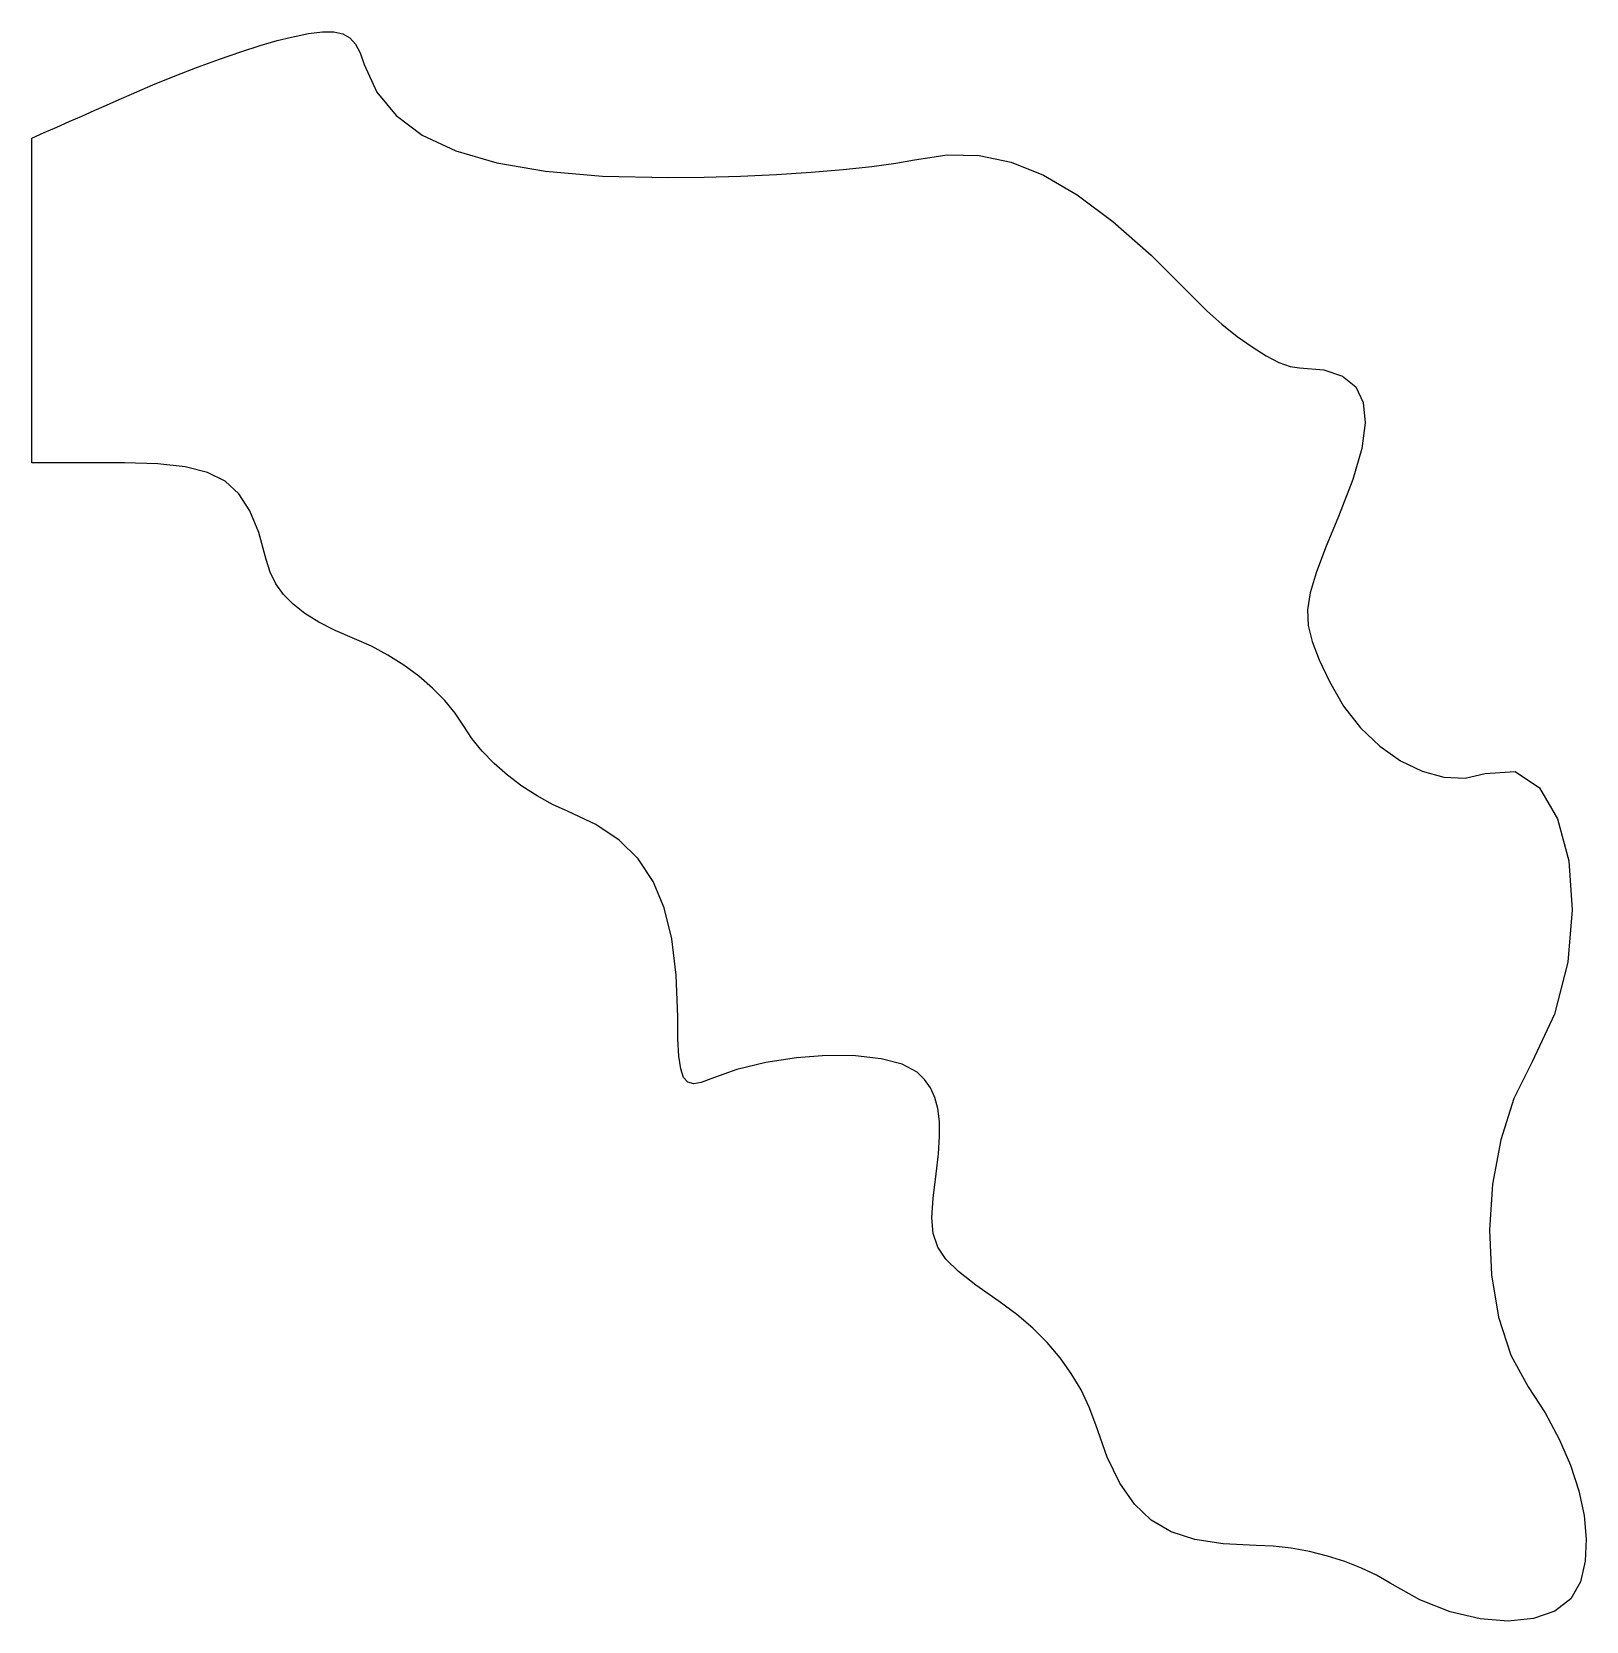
# Model space of a CAD drawing. Extents: x 0.1 to 16.4, y 0.1 to 16.8.
import ezdxf

# ---------------------------------------------------------------- set-up
doc = ezdxf.new("R2010")
doc.units = 0
doc.layers.add('Layer_1', color=7, linetype='CONTINUOUS')

msp = doc.modelspace()

# ---------------------------------------------------------------- linework, layer by layer
at = {"layer": 'Layer_1', "color": 7}
msp.add_lwpolyline([(14.362695, 0.499083), (14.221361, 0.582508), (14.061849, 0.658623), (13.888297, 0.726272), (13.704832, 0.784297), (13.515597, 0.831513), (13.324721, 0.866762), (13.136341, 0.888776), (12.95459, 0.896678), (12.608151, 0.911071), (12.313912, 0.956565), (12.065217, 1.038099), (11.855399, 1.160668), (11.677802, 1.329296), (11.525764, 1.548978), (11.392622, 1.824737), (11.271718, 2.16157), (11.202749, 2.349445), (11.117326, 2.529785), (11.015396, 2.702731), (10.896913, 2.86831), (10.761828, 3.026581), (10.610091, 3.177626), (10.441655, 3.321475), (10.256472, 3.458211), (10.014111, 3.628702), (9.830333, 3.772155), (9.69868, 3.901639), (9.612692, 4.030332), (9.565908, 4.17133), (9.551882, 4.337729), (9.56413, 4.54265), (9.596216, 4.799247), (9.620769, 5.008148), (9.632143, 5.190407), (9.629885, 5.348536), (9.613403, 5.485188), (9.5823, 5.602846), (9.53608, 5.704136), (9.474259, 5.791596), (9.39636, 5.867825), (9.24002, 5.952294), (9.019094, 6.00902), (8.749541, 6.038541), (8.447337, 6.041363), (8.128443, 6.017939), (7.808826, 5.968917), (7.504461, 5.894805), (7.231307, 5.796112), (7.130121, 5.757871), (7.050123, 5.744889), (6.988937, 5.761822), (6.944193, 5.813017), (6.913522, 5.902877), (6.894556, 6.03586), (6.884904, 6.216397), (6.882082, 6.44892), (6.867237, 6.88707), (6.820922, 7.266941), (6.740421, 7.593614), (6.62303, 7.872167), (6.466047, 8.107625), (6.266767, 8.305096), (6.022484, 8.469631), (5.730494, 8.606312), (5.567556, 8.679322), (5.405061, 8.769238), (5.2465, 8.873181), (5.095359, 8.988328), (4.955131, 9.111743), (4.829302, 9.240634), (4.721366, 9.37215), (4.634809, 9.503383), (4.54568, 9.638793), (4.435599, 9.772623), (4.307276, 9.902671), (4.163418, 10.026821), (4.006734, 10.142899), (3.83993, 10.24876), (3.665708, 10.342176), (3.486785, 10.421029), (3.286766, 10.506062), (3.113761, 10.59389), (2.966314, 10.68581), (2.842971, 10.783148), (2.742277, 10.887232), (2.662775, 10.999302), (2.603015, 11.120742), (2.561534, 11.252822), (2.482469, 11.537189), (2.389483, 11.765197), (2.274243, 11.942573), (2.128424, 12.074936), (1.94369, 12.168012), (1.711715, 12.227448), (1.424167, 12.258944), (1.072718, 12.268258), (0.951095, 12.268258), (0.829474, 12.268258), (0.70785, 12.268258), (0.586229, 12.268258), (0.464606, 12.268258), (0.342985, 12.268258), (0.221361, 12.268258), (0.09974, 12.268258), (0.09974, 12.481561), (0.09974, 12.694893), (0.09974, 12.908225), (0.09974, 13.121528), (0.09974, 13.33486), (0.09974, 13.548164), (0.09974, 13.761496), (0.09974, 13.974827), (0.09974, 14.188131), (0.09974, 14.401463), (0.09974, 14.614766), (0.09974, 14.828095), (0.09974, 15.041416), (0.09974, 15.254736), (0.09974, 15.468057), (0.09974, 15.681377), (0.230649, 15.739123), (0.361558, 15.796868), (0.492467, 15.854614), (0.623375, 15.912359), (0.754287, 15.970105), (0.885196, 16.02785), (1.016105, 16.085596), (1.147013, 16.143341), (1.370268, 16.238947), (1.603443, 16.333567), (1.839654, 16.424742), (2.072019, 16.51001), (2.293651, 16.586915), (2.49767, 16.652998), (2.677191, 16.705801), (2.825327, 16.742863), (3.006601, 16.778595), (3.15385, 16.797447), (3.271864, 16.797639), (3.365438, 16.777376), (3.439366, 16.734836), (3.498435, 16.668229), (3.547446, 16.575765), (3.591187, 16.45564), (3.723888, 16.164987), (3.925824, 15.917431), (4.200401, 15.711705), (4.551031, 15.546534), (4.981129, 15.420646), (5.494105, 15.332771), (6.09337, 15.281635), (6.782336, 15.265971), (7.159148, 15.270515), (7.54194, 15.282002), (7.920095, 15.299669), (8.283005, 15.322755), (8.620052, 15.350469), (8.920627, 15.382035), (9.174113, 15.416692), (9.369902, 15.453672), (9.71195, 15.505584), (10.047165, 15.497907), (10.382188, 15.4274), (10.723666, 15.290776), (11.078244, 15.084765), (11.452569, 14.806096), (11.853283, 14.451501), (12.287033, 14.017697), (12.439371, 13.866623), (12.597486, 13.725682), (12.756769, 13.597976), (12.912623, 13.486555), (13.06044, 13.39455), (13.195613, 13.324982), (13.313543, 13.281012), (13.40962, 13.265772), (13.666752, 13.244606), (13.863755, 13.179017), (14.001329, 13.066467), (14.080177, 12.904302), (14.101005, 12.68987), (14.064516, 12.42046), (13.971417, 12.093449), (13.822409, 11.706156), (13.685294, 11.37621), (13.585884, 11.114392), (13.523166, 10.90281), (13.496129, 10.723571), (13.503777, 10.558838), (13.545098, 10.390718), (13.619085, 10.201347), (13.724729, 9.972832), (13.872563, 9.71426), (14.051322, 9.486252), (14.253642, 9.29324), (14.472155, 9.139514), (14.699494, 9.029476), (14.928291, 8.967443), (15.151182, 8.957848), (15.360797, 9.004979), (15.675906, 9.026428), (15.931411, 8.854413), (16.120889, 8.528446), (16.237901, 8.088123), (16.276026, 7.573011), (16.228828, 7.022763), (16.089881, 6.476945), (15.852752, 5.975154), (15.662461, 5.592376), (15.524562, 5.157556), (15.439297, 4.690422), (15.406909, 4.210729), (15.427652, 3.738176), (15.501741, 3.292519), (15.629433, 2.893513), (15.810967, 2.560886), (15.989991, 2.287215), (16.139293, 2.012105), (16.257998, 1.738829), (16.345233, 1.470605), (16.400122, 1.210706), (16.421797, 0.962379), (16.409379, 0.728868), (16.361986, 0.51342), (16.259708, 0.334068), (16.090872, 0.20529), (15.867665, 0.127114), (15.602277, 0.099739), (15.306889, 0.123163), (14.993693, 0.197472), (14.67487, 0.322751), (14.362695, 0.499083)], dxfattribs=at)

doc.saveas('drawing.dxf')
